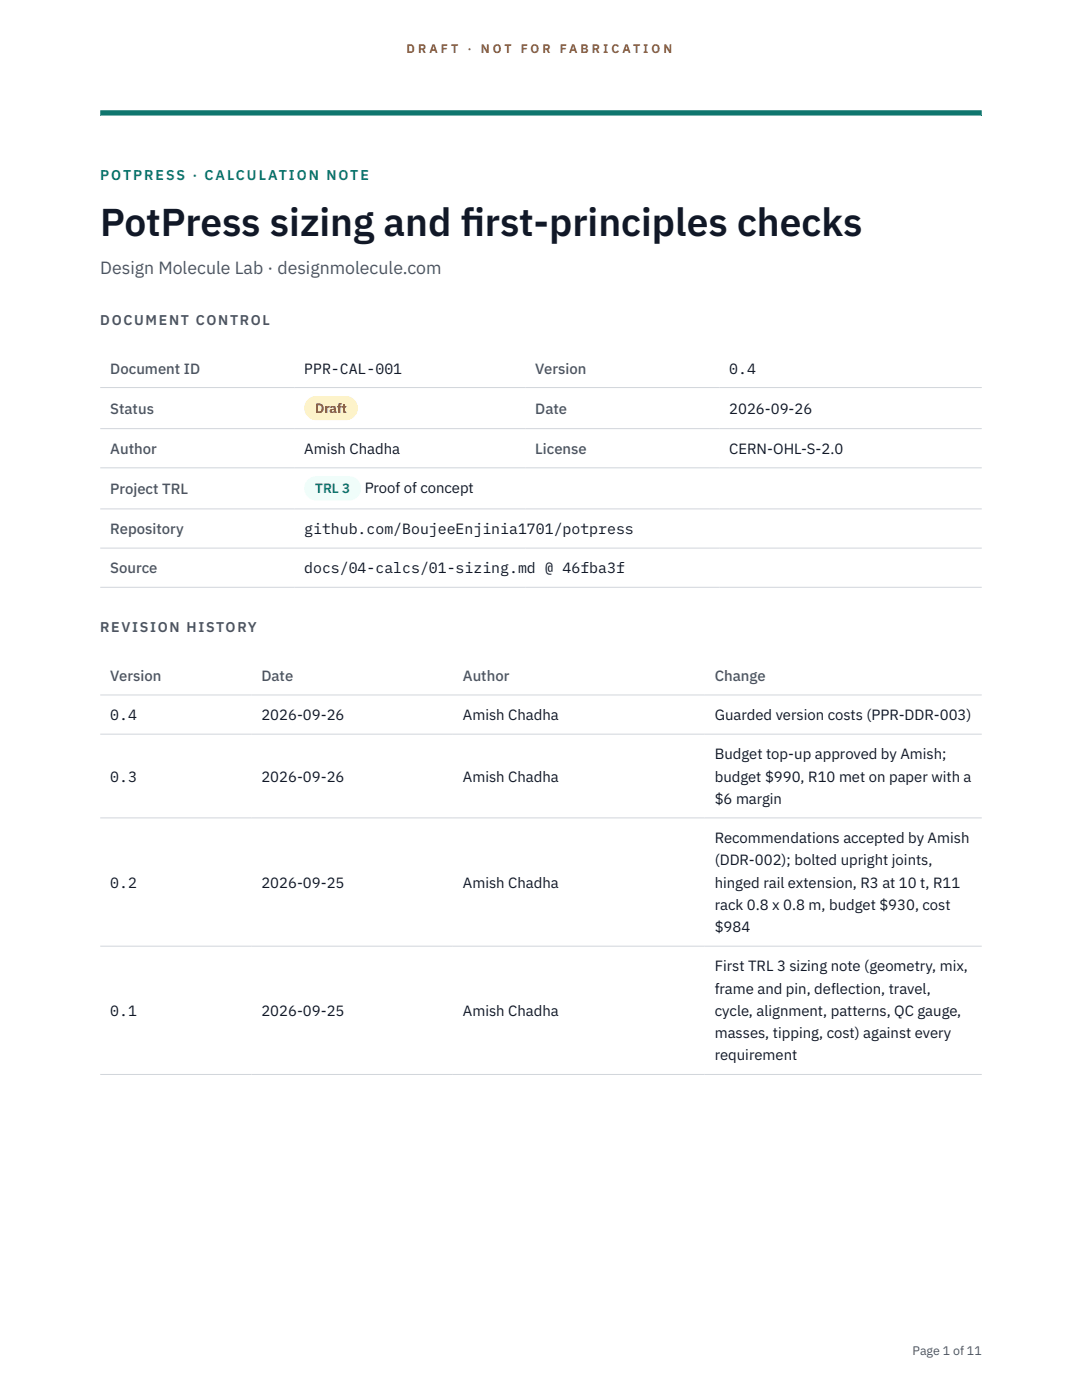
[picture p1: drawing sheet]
<svg xmlns="http://www.w3.org/2000/svg" width="216mm" height="279mm" viewBox="0 0 216 279" stroke-linecap="round" stroke-linejoin="round" font-family="sans-serif">
<defs><g id="words">
<g font-size="7.8" fill="#111827">
<text x="20" y="47.1">PotPress sizing and f</text>
<text x="91.9" y="47.1">irst-principles checks</text>
</g>
<text font-size="3.5" fill="#4b5563" x="20" y="54.6">Design Molecule Lab · designmolecule.com</text>
<g font-size="3" fill="#4b5563">
<text x="22" y="74.5">Document ID</text>
<text x="106.8" y="74.5">Version</text>
<text x="22" y="82.6">Status</text>
<text x="106.8" y="82.6">Date</text>
<text x="22" y="90.6">Author</text>
<text x="106.8" y="90.6">License</text>
<text x="22" y="98.6">Project TRL</text>
<text x="22" y="106.6">Repository</text>
<text x="22" y="114.4">Source</text>
<text x="22" y="135.9">Version</text>
<text x="52.2" y="135.9">Date</text>
<text x="92.4" y="135.9">Author</text>
<text x="142.6" y="135.9">Change</text>
</g>
<g font-size="3" fill="#111827">
<text x="60.7" y="74.5">PPR-CAL-001</text>
<text x="145.5" y="74.5">0.4</text>
<text x="145.5" y="82.6">2026-09-26</text>
<text x="60.7" y="90.6">Amish Chadha</text>
<text x="145.5" y="90.6">CERN-OHL-S-2.0</text>
<text x="72.8" y="98.5">Proof of concept</text>
<text x="60.7" y="106.6">github.com/BoujeeEnjinia1701/potpress</text>
<text x="60.7" y="114.4">docs/04-calcs/01-sizing.md @ 46fba3f</text>
<text x="22" y="143.7">0.4</text>
<text x="52.2" y="143.7">2026-09-26</text>
<text x="92.4" y="143.7">Amish Chadha</text>
<text x="142.6" y="143.7">Guarded version costs (PPR-DDR-003)</text>
<text x="22" y="156">0.3</text>
<text x="52.2" y="156">2026-09-26</text>
<text x="92.4" y="156">Amish Chadha</text>
<text x="142.6" y="151.5">Budget top-up approved by Amish;</text>
<text x="142.6" y="156">budget $990, R10 met on paper with a</text>
<text x="142.6" y="160.4">$6 margin</text>
<text x="142.6" y="168.3">Recommendations accepted by Amish</text>
<text x="142.6" y="172.7">(DDR-002); bolted upright joints,</text>
<text x="22" y="177.1">0.2</text>
<text x="52.2" y="177.1">2026-09-25</text>
<text x="92.4" y="177.1">Amish Chadha</text>
<text x="142.6" y="177.1">hinged rail extension, R3 at 10 t, R11</text>
<text x="142.6" y="181.6">rack 0.8 x 0.8 m, budget $930, cost</text>
<text x="142.6" y="186">$984</text>
<text x="142.6" y="193.9">First TRL 3 sizing note (geometry, mix,</text>
<text x="22" y="202.7">0.1</text>
<text x="52.2" y="202.7">2026-09-25</text>
<text x="92.4" y="202.7">Amish Chadha</text>
<text x="142.6" y="198.3">frame and pin, deflection, travel,</text>
<text x="142.6" y="202.7">cycle, alignment, patterns, QC gauge,</text>
<text x="142.6" y="207.2">masses, tipping, cost) against every</text>
<text x="142.6" y="211.6">requirement</text>
</g>
<text font-size="2.8" fill="#0f766e" x="20" y="36">POTPRESS · CALCULATION NOTE</text>
<g font-size="2.8" fill="#4b5563">
<text x="20" y="64.8">DOCUMENT CONTROL</text>
<text x="20" y="126.2">REVISION HISTORY</text>
</g>
<text font-size="2.7" fill="#92400e" x="62.9" y="82.5">Draft</text>
<text font-size="2.7" fill="#0f766e" x="62.9" y="98.5">TRL 3</text>
<g font-size="2.5" fill="#b45309">
<text x="81.1" y="10.5">D R A F T</text>
<text x="93.3" y="10.5">·</text>
<text x="95.9" y="10.5">N O T</text>
<text x="103.9" y="10.5">F O R</text>
<text x="111.7" y="10.5">F A B R I C A T I O N</text>
</g>
<text font-size="2.5" fill="#4b5563" x="182.1" y="270.3">Page 1 of 11</text>
</g></defs>
<path d="M20 23.1h175.9zM20 22h175.9v1.1h-175.9z" fill-rule="evenodd" fill="#0f766e"/>
<path d="M20 77.3h175.9M20 85.5h175.9M20 93.4h175.9M20 101.6h175.9M20 109.4h175.9M20 117.2h175.9M20 138.7h175.9M20 146.5h175.9M20 163.2h175.9M20 188.8h175.9M20 214.4h175.9" fill="none" stroke="#d1d5db" stroke-width=".2"/>
<path d="M60.7 79h10.7v4.9h-10.7z" fill="#fef3c7"/>
<path d="M60.7 95.1h11.4v4.8h-11.4z" fill="#f0fdfa"/>
<use href="#words"/>
</svg>
